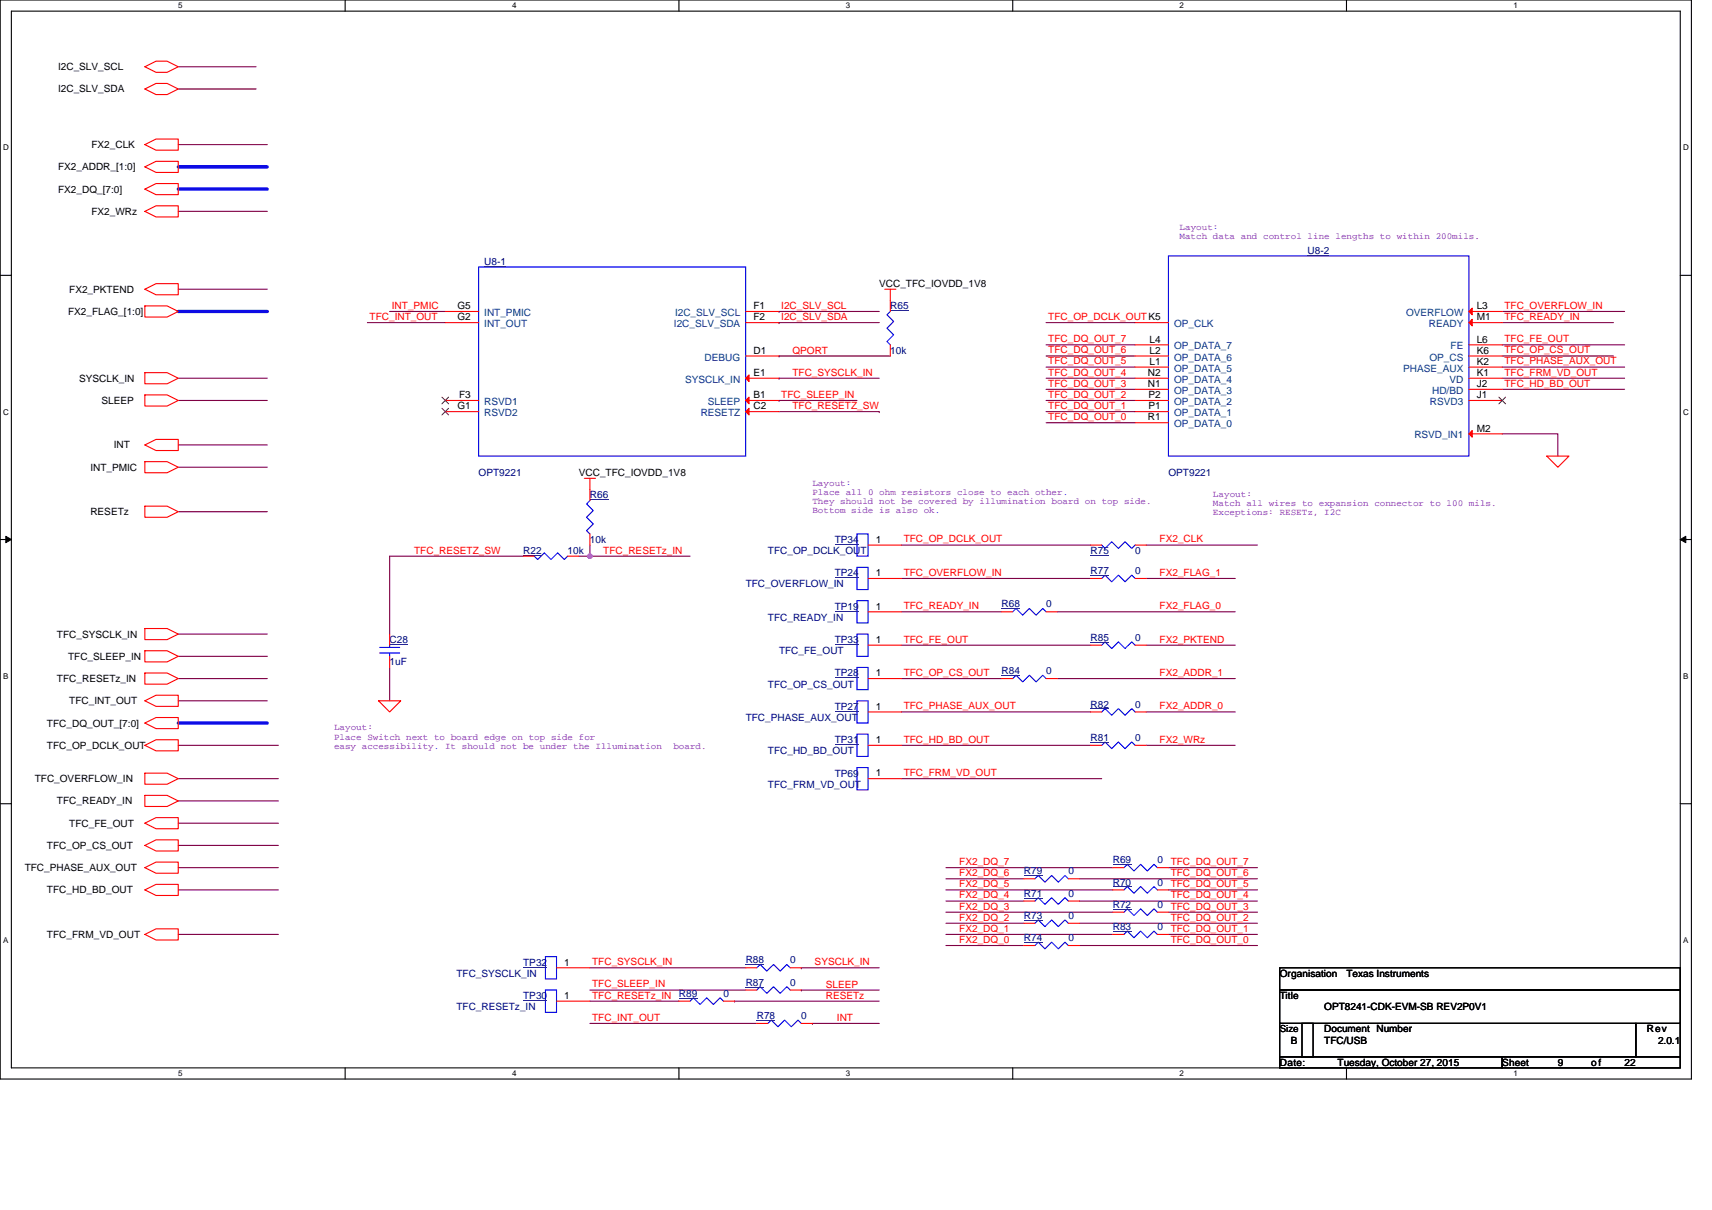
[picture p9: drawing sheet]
<svg xmlns="http://www.w3.org/2000/svg" width="297mm" height="210mm" viewBox="0 0 297 210" stroke-linecap="round" stroke-linejoin="round" font-family="sans-serif">
<defs><g id="words">
<g font-size="1.7">
<text x="10.1" y="12.2">I2C_SLV_SCL</text>
<text x="10.1" y="16">I2C_SLV_SDA</text>
<text x="10.1" y="29.6">FX2_ADDR_[1:0]</text>
<text x="15.9" y="25.7">FX2_CLK</text>
<text x="10.1" y="33.4">FX2_DQ_[7:0]</text>
<text x="15.9" y="37.3">FX2_WRz</text>
<text x="12" y="50.8">FX2_PKTEND</text>
<text x="79.4" y="53.7">G5</text>
<text x="130.7" y="53.7">F1</text>
<text x="152.5" y="49.8">VCC_TFC_IOVDD_1V8</text>
<text x="256.2" y="53.7">L3</text>
<text x="11.8" y="54.6">FX2_FLAG_[1:0]</text>
<text x="79.4" y="55.6">G2</text>
<text x="130.7" y="55.6">F2</text>
<text x="199.4" y="59.5">L4</text>
<text x="256.2" y="59.5">L6</text>
<text x="256.2" y="55.6">M1</text>
<text x="130.7" y="61.4">D1</text>
<text x="130.7" y="65.2">E1</text>
<text x="199.2" y="65.2">N2</text>
<text x="199.4" y="63.3">L1</text>
<text x="199.4" y="61.4">L2</text>
<text x="256.2" y="65.2">K1</text>
<text x="256.2" y="61.4">K6</text>
<text x="256.2" y="63.3">K2</text>
<text x="13.7" y="66.2">SYSCLK_IN</text>
<text x="17.6" y="70.1">SLEEP</text>
<text x="79.4" y="71">G1</text>
<text x="79.7" y="69.1">F3</text>
<text x="130.7" y="69.1">B1</text>
<text x="130.7" y="71">C2</text>
<text x="199.2" y="67.2">N1</text>
<text x="199.3" y="71">P1</text>
<text x="199.3" y="69.1">P2</text>
<text x="256.2" y="69.1">J1</text>
<text x="256.2" y="67.2">J2</text>
<text x="19.7" y="77.8">INT</text>
<text x="199.2" y="73">R1</text>
<text x="256.2" y="74.9">M2</text>
<text x="15.7" y="81.7">INT_PMIC</text>
<text x="100.4" y="82.6">VCC_TFC_IOVDD_1V8</text>
<text x="15.7" y="89.4">RESETz</text>
<text x="152" y="94.2">1</text>
<text x="152" y="100">1</text>
<text x="152" y="105.8">1</text>
<text x="9.9" y="110.6">TFC_SYSCLK_IN</text>
<text x="152" y="111.6">1</text>
<text x="9.9" y="118.3">TFC_RESETz_IN</text>
<text x="11.8" y="114.5">TFC_SLEEP_IN</text>
<text x="152" y="117.4">1</text>
<text x="12" y="122.2">TFC_INT_OUT</text>
<text x="152" y="123.2">1</text>
<text x="8.2" y="126.1">TFC_DQ_OUT_[7:0]</text>
<text x="8.2" y="129.9">TFC_OP_DCLK_OUT</text>
<text x="152" y="128.9">1</text>
<text x="6" y="135.7">TFC_OVERFLOW_IN</text>
<text x="152" y="134.7">1</text>
<text x="9.9" y="139.6">TFC_READY_IN</text>
<text x="12" y="143.4">TFC_FE_OUT</text>
<text x="8.2" y="147.3">TFC_OP_CS_OUT</text>
<text x="4.3" y="151.2">TFC_PHASE_AUX_OUT</text>
<text x="8.2" y="155">TFC_HD_BD_OUT</text>
<text x="8.2" y="162.8">TFC_FRM_VD_OUT</text>
<text x="97.9" y="167.6">1</text>
<text x="97.9" y="173.3">1</text>
<text x="222" y="169.5">Organisation</text>
<text x="222" y="173.4">Title</text>
<text x="233.6" y="169.5">Texas Instruments</text>
<text x="222" y="179.1">Size</text>
<text x="229.8" y="179.2">Document Number</text>
<text x="229.8" y="175.3">OPT8241-CDK-EVM-SB REV2P0V1</text>
<text x="285.7" y="179.2">Rev</text>
<text x="222" y="184.9">Date:</text>
<text x="224" y="181.1">B</text>
<text x="229.8" y="181.1">TFC/USB</text>
<text x="232.1" y="184.9">Tuesday, October 27, 2015</text>
<text x="260.6" y="184.9">Sheet</text>
<text x="270.3" y="184.9">9</text>
<text x="276.1" y="184.9">of</text>
<text x="281.9" y="184.9">22</text>
<text x="287.7" y="181.1">2.0.1</text>
</g>
<g font-size="1.7" fill="#000080">
<text x="84" y="46">U8-1</text>
<text x="226.9" y="44">U8-2</text>
<text x="154.5" y="53.7">R65</text>
<text x="154.5" y="61.4">10k</text>
<text x="83" y="82.6">OPT9221</text>
<text x="202.7" y="82.6">OPT9221</text>
<text x="102.4" y="86.5">R66</text>
<text x="102.4" y="94.2">10k</text>
<text x="144.8" y="94.2">TP34</text>
<text x="90.8" y="96.2">R22</text>
<text x="98.5" y="96.2">10k</text>
<text x="129.4" y="101.9">TFC_OVERFLOW_IN</text>
<text x="133.2" y="96.2">TFC_OP_DCLK_OUT</text>
<text x="144.8" y="100">TP24</text>
<text x="189.2" y="99.6">R77</text>
<text x="189.2" y="96.2">R75</text>
<text x="196.9" y="99.6">0</text>
<text x="196.9" y="96.2">0</text>
<text x="133.2" y="107.7">TFC_READY_IN</text>
<text x="144.8" y="105.8">TP19</text>
<text x="173.8" y="105.4">R68</text>
<text x="181.5" y="105.4">0</text>
<text x="67.6" y="111.6">C28</text>
<text x="135.2" y="113.5">TFC_FE_OUT</text>
<text x="144.8" y="111.6">TP33</text>
<text x="189.2" y="111.2">R85</text>
<text x="196.9" y="111.2">0</text>
<text x="67.6" y="115.5">1uF</text>
<text x="133.2" y="119.3">TFC_OP_CS_OUT</text>
<text x="144.8" y="117.4">TP28</text>
<text x="173.8" y="117">R84</text>
<text x="181.5" y="117">0</text>
<text x="129.4" y="125.1">TFC_PHASE_AUX_OUT</text>
<text x="144.8" y="123.2">TP27</text>
<text x="189.2" y="122.8">R82</text>
<text x="196.9" y="122.8">0</text>
<text x="133.2" y="130.9">TFC_HD_BD_OUT</text>
<text x="144.8" y="129">TP31</text>
<text x="189.2" y="128.6">R81</text>
<text x="196.9" y="128.6">0</text>
<text x="133.2" y="136.7">TFC_FRM_VD_OUT</text>
<text x="144.8" y="134.8">TP69</text>
<text x="193.1" y="149.8">R69</text>
<text x="200.8" y="149.8">0</text>
<text x="177.6" y="155.6">R71</text>
<text x="177.6" y="151.7">R79</text>
<text x="185.4" y="155.6">0</text>
<text x="185.4" y="151.7">0</text>
<text x="193.1" y="153.7">R70</text>
<text x="200.8" y="153.7">0</text>
<text x="177.6" y="159.5">R73</text>
<text x="185.4" y="159.5">0</text>
<text x="193.1" y="157.5">R72</text>
<text x="193.1" y="161.4">R83</text>
<text x="200.8" y="157.5">0</text>
<text x="200.8" y="161.4">0</text>
<text x="90.8" y="167.6">TP32</text>
<text x="129.4" y="167.2">R88</text>
<text x="137.1" y="167.2">0</text>
<text x="177.6" y="163.3">R74</text>
<text x="185.4" y="163.3">0</text>
<text x="79.2" y="169.5">TFC_SYSCLK_IN</text>
<text x="90.8" y="173.4">TP30</text>
<text x="117.8" y="173">R89</text>
<text x="125.5" y="173">0</text>
<text x="129.4" y="171">R87</text>
<text x="137.1" y="171">0</text>
<text x="79.2" y="175.3">TFC_RESETz_IN</text>
<text x="131.3" y="176.8">R78</text>
<text x="139" y="176.8">0</text>
</g>
<g font-size="1.7" fill="#f00">
<text x="68" y="53.6">INT_PMIC</text>
<text x="135.6" y="53.6">I2C_SLV_SCL</text>
<text x="261" y="53.6">TFC_OVERFLOW_IN</text>
<text x="64.1" y="55.5">TFC_INT_OUT</text>
<text x="135.6" y="55.5">I2C_SLV_SDA</text>
<text x="181.9" y="55.5">TFC_OP_DCLK_OUTK5</text>
<text x="181.9" y="59.4">TFC_DQ_OUT_7</text>
<text x="261" y="55.5">TFC_READY_IN</text>
<text x="261" y="59.4">TFC_FE_OUT</text>
<text x="137.5" y="61.4">QPORT</text>
<text x="137.5" y="65.2">TFC_SYSCLK_IN</text>
<text x="181.9" y="61.3">TFC_DQ_OUT_6</text>
<text x="181.9" y="63.2">TFC_DQ_OUT_5</text>
<text x="181.9" y="65.2">TFC_DQ_OUT_4</text>
<text x="261" y="61.3">TFC_OP_CS_OUT</text>
<text x="261" y="63.2">TFC_PHASE_AUX_OUT</text>
<text x="261" y="65.2">TFC_FRM_VD_OUT</text>
<text x="135.6" y="69">TFC_SLEEP_IN</text>
<text x="137.5" y="71">TFC_RESETZ_SW</text>
<text x="181.9" y="69">TFC_DQ_OUT_2</text>
<text x="181.9" y="71">TFC_DQ_OUT_1</text>
<text x="181.9" y="67.1">TFC_DQ_OUT_3</text>
<text x="261" y="67.1">TFC_HD_BD_OUT</text>
<text x="181.9" y="72.9">TFC_DQ_OUT_0</text>
<text x="156.8" y="94.1">TFC_OP_DCLK_OUT</text>
<text x="201.2" y="94.1">FX2_CLK</text>
<text x="71.9" y="96.1">TFC_RESETZ_SW</text>
<text x="104.7" y="96.1">TFC_RESETz_IN</text>
<text x="156.8" y="99.9">TFC_OVERFLOW_IN</text>
<text x="201.2" y="99.9">FX2_FLAG_1</text>
<text x="156.8" y="105.7">TFC_READY_IN</text>
<text x="201.2" y="105.7">FX2_FLAG_0</text>
<text x="156.8" y="111.5">TFC_FE_OUT</text>
<text x="201.2" y="111.5">FX2_PKTEND</text>
<text x="156.8" y="117.3">TFC_OP_CS_OUT</text>
<text x="201.2" y="117.3">FX2_ADDR_1</text>
<text x="156.8" y="123.1">TFC_PHASE_AUX_OUT</text>
<text x="201.2" y="123.1">FX2_ADDR_0</text>
<text x="156.8" y="128.9">TFC_HD_BD_OUT</text>
<text x="201.2" y="128.9">FX2_WRz</text>
<text x="156.8" y="134.7">TFC_FRM_VD_OUT</text>
<text x="166.4" y="150.1">FX2_DQ_7</text>
<text x="166.4" y="154">FX2_DQ_5</text>
<text x="166.4" y="152">FX2_DQ_6</text>
<text x="166.4" y="155.9">FX2_DQ_4</text>
<text x="203.1" y="152">TFC_DQ_OUT_6</text>
<text x="203.1" y="154">TFC_DQ_OUT_5</text>
<text x="203.1" y="155.9">TFC_DQ_OUT_4</text>
<text x="203.1" y="150.1">TFC_DQ_OUT_7</text>
<text x="166.4" y="157.8">FX2_DQ_3</text>
<text x="166.4" y="161.7">FX2_DQ_1</text>
<text x="166.4" y="159.8">FX2_DQ_2</text>
<text x="203.1" y="159.8">TFC_DQ_OUT_2</text>
<text x="203.1" y="161.7">TFC_DQ_OUT_1</text>
<text x="203.1" y="157.8">TFC_DQ_OUT_3</text>
<text x="102.7" y="167.5">TFC_SYSCLK_IN</text>
<text x="141.3" y="167.5">SYSCLK_IN</text>
<text x="166.4" y="163.6">FX2_DQ_0</text>
<text x="203.1" y="163.6">TFC_DQ_OUT_0</text>
<text x="102.7" y="171.4">TFC_SLEEP_IN</text>
<text x="102.7" y="173.3">TFC_RESETz_IN</text>
<text x="143.3" y="171.4">SLEEP</text>
<text x="143.3" y="173.3">RESETz</text>
<text x="102.7" y="177.1">TFC_INT_OUT</text>
<text x="145.2" y="177.2">INT</text>
</g>
<g font-size="1.7" fill="#004080">
<text x="84" y="56.8">INT_OUT</text>
<text x="84" y="54.8">INT_PMIC</text>
<text x="116.9" y="56.8">I2C_SLV_SDA</text>
<text x="117.1" y="54.8">I2C_SLV_SCL</text>
<text x="203.7" y="56.8">OP_CLK</text>
<text x="244" y="54.8">OVERFLOW</text>
<text x="247.9" y="56.8">READY</text>
<text x="122.2" y="62.6">DEBUG</text>
<text x="203.7" y="64.5">OP_DATA_5</text>
<text x="203.7" y="62.6">OP_DATA_6</text>
<text x="203.7" y="60.6">OP_DATA_7</text>
<text x="243.5" y="64.5">PHASE_AUX</text>
<text x="248" y="62.6">OP_CS</text>
<text x="251.7" y="60.6">FE</text>
<text x="84" y="70.3">RSVD1</text>
<text x="118.9" y="66.4">SYSCLK_IN</text>
<text x="122.8" y="70.3">SLEEP</text>
<text x="203.7" y="68.3">OP_DATA_3</text>
<text x="203.7" y="66.4">OP_DATA_4</text>
<text x="203.7" y="70.3">OP_DATA_2</text>
<text x="248.1" y="70.3">RSVD3</text>
<text x="248.5" y="68.3">HD/BD</text>
<text x="251.5" y="66.4">VD</text>
<text x="84" y="72.2">RSVD2</text>
<text x="121.6" y="72.2">RESETZ</text>
<text x="203.7" y="72.2">OP_DATA_1</text>
<text x="203.7" y="74.1">OP_DATA_0</text>
<text x="245.4" y="76.1">RSVD_IN1</text>
</g>
<g font-size="1.6" fill="#8000ff">
<text x="204.7" y="39.9">Layout:</text>
<text x="204.7" y="41.5">Match data and control line lengths to within 200mils.</text>
<text x="141" y="84.3">Layout:</text>
<text x="141" y="85.9">Place all 0 ohm resistors close to each other.</text>
<text x="141" y="87.5">They should not be covered by illumination board on top side.</text>
<text x="141" y="89.1">Bottom side is also ok.</text>
<text x="210.5" y="86.2">Layout:</text>
<text x="210.5" y="87.8">Match all wires to expansion connector to 100 mils.</text>
<text x="210.5" y="89.4">Exceptions: RESETz, I2C</text>
<text x="58" y="126.8">Layout:</text>
<text x="58" y="128.4">Place Switch next to board edge on top side for</text>
<text x="58" y="130">easy accessibility. It should not be under the Illumination</text>
<text x="116.8" y="130">board.</text>
</g>
<g font-size="1.4">
<text x="30.9" y="1.4">5</text>
<text x="88.8" y="1.4">4</text>
<text x="146.8" y="1.4">3</text>
<text x="204.7" y="1.4">2</text>
<text x="262.6" y="1.4">1</text>
<text x=".5" y="26.1">D</text>
<text x="292" y="26.1">D</text>
<text x=".5" y="71.9">C</text>
<text x="292" y="71.9">C</text>
<text x=".5" y="117.8">B</text>
<text x="292" y="117.8">B</text>
<text x=".5" y="163.6">A</text>
<text x="292" y="163.6">A</text>
<text x="30.9" y="186.8">5</text>
<text x="88.8" y="186.8">4</text>
<text x="146.8" y="186.8">3</text>
<text x="204.7" y="186.8">2</text>
<text x="262.6" y="186.8">1</text>
</g>
</g></defs>
<path d="M0 0h293.5v187.3h-293.5zM2 1.9h289.5v183.4h-289.5z" fill="none" stroke="#000" stroke-width=".19"/>
<g fill="#fff">
<path d="M30.9 .2h.8v1.5h-.8z"/>
<path d="M30.9 185.5h.8v1.6h-.8z"/>
</g>
<path d="M59.9 0v1.9M59.9 185.3v2" fill="none" stroke="#000" stroke-width=".19"/>
<g fill="#fff">
<path d="M88.8 .2h.8v1.5h-.8z"/>
<path d="M88.8 185.5h.8v1.6h-.8z"/>
</g>
<path d="M117.8 0v1.9M117.8 185.3v2" fill="none" stroke="#000" stroke-width=".19"/>
<g fill="#fff">
<path d="M146.8 .2h.7v1.5h-.7z"/>
<path d="M146.8 185.5h.7v1.6h-.7z"/>
</g>
<path d="M175.7 0v1.9M175.7 185.3v2" fill="none" stroke="#000" stroke-width=".19"/>
<g fill="#fff">
<path d="M204.7 .2h.7v1.5h-.7z"/>
<path d="M204.7 185.5h.7v1.6h-.7z"/>
</g>
<path d="M233.6 0v1.9M233.6 185.3v2" fill="none" stroke="#000" stroke-width=".19"/>
<g fill="#fff">
<path d="M262.6 .2h.7v1.5h-.7z"/>
<path d="M262.6 185.5h.7v1.6h-.7z"/>
<path d="M.5 24.9h1v1.5h-1z"/>
<path d="M292 24.9h1v1.5h-1z"/>
<path d="M.5 70.7h1v1.5h-1z"/>
<path d="M292 70.7h1v1.5h-1z"/>
</g>
<path d="M0 47.8h2M291.5 47.8h2" fill="none" stroke="#000" stroke-width=".19"/>
<g fill="#fff">
<path d="M.5 116.6h1v1.5h-1z"/>
<path d="M292 116.6h.9v1.5h-.9z"/>
</g>
<path d="M0 93.6h2M291.5 93.6h2" fill="none" stroke="#000" stroke-width=".19"/>
<path d="M1 93.1l1 .5-1 .6zM291.5 93.6l1-.5v1.1z" fill="#000" stroke="#000" stroke-width=".17"/>
<g fill="#fff">
<path d="M.5 162.4h1v1.5h-1z"/>
<path d="M292 162.4h.9v1.5h-.9z"/>
</g>
<path d="M0 139.5h2M291.5 139.5h2M222 168h69.5v3.8h-69.5zM222 171.8h69.5v5.8h-69.5zM222 177.6h5.8v5.8h-5.8zM225.9 177.6h57.9v5.8h-57.9zM283.8 177.6h7.7v5.8h-7.7zM222 183.4h38.6v1.9h-38.6zM260.6 183.4h30.9v1.9h-30.9z" fill="none" stroke="#000" stroke-width=".19"/>
<g fill="none" stroke="#800040" stroke-width=".19">
<path d="M30.9 15.4h13.5M30.9 11.6h13.5M30.9 25.1h15.5M30.9 36.7h15.5M30.9 50.2h15.5M63.7 56h13.6M67.6 54.1h9.7M135.2 56h.1M135.2 54.1h.1M135.2 56h17.3M135.2 54.1h17.3M181.5 56h15.4"/>
<path d="M181.5 59.8h15.4M260.6 59.8h21.3M260.6 54.1h21.3M260.6 56h19.3M30.9 65.6h15.5M30.9 69.5h15.5M30.9 77.2h15.5M135.2 61.8h.1M135.2 65.6h.1M135.2 69.5h.1M135.2 61.8h19.3M135.2 71.4h17.3"/>
<path d="M135.2 69.5h13.5M135.2 65.6h17.3M152.5 71.4h.1M181.5 61.8h15.4M181.5 63.7h15.4M181.5 65.6h15.4M181.5 69.5h15.4M181.5 71.4h15.4M181.5 73.4h15.4M181.5 67.6h15.4M260.6 75.3h9.7v3.8M260.6 65.6h21.3"/>
<path d="M260.6 67.6h21.3M260.6 63.7h21.3M260.6 61.8h19.3M30.9 81.1h15.5M30.9 88.8h15.5M90.8 96.5h-23.2v13.5M100.4 96.5h2M102.4 94.6v1.9M102.4 96.5h17.3M156.4 94.6h32.8M198.9 94.6h19.3M30.9 110h15.5"/>
<path d="M30.9 113.9h15.5M30.9 117.8h15.5M67.6 115.8v5.8M156.4 100.4h32.8M156.4 112h32.8M156.4 106.2h17.4M156.4 117.8h17.4M183.4 106.2h30.9M183.4 117.8h30.9M198.9 100.4h15.4M198.9 112h15.4M30.9 121.6h15.5"/>
<path d="M30.9 135.1h17.4M30.9 139h17.4M30.9 129.3h17.4M156.4 129.3h32.8M156.4 123.5h32.8M156.4 135.1h34.8M198.9 129.3h15.4M198.9 123.5h15.4M30.9 142.9h17.4M30.9 146.7h17.4M30.9 154.4h17.4M30.9 150.6h17.4"/>
<path d="M164.1 150.6h29M164.1 154.4h29M164.1 158.3h29M164.1 152.5h13.5M164.1 156.4h13.5M187.3 152.5h30.9M187.3 156.4h30.9M202.7 154.4h15.5M202.7 150.6h15.5M202.7 158.3h15.5M30.9 162.2h17.4M102.4 177.6h28.9"/>
<path d="M102.4 168h27M102.4 171.8h27M102.4 173.7h15.4M127.4 173.7h.1M127.4 173.7h25.1M139 168h.1M139 171.8h.1M139 168h13.5M139 171.8h13.5M141 177.6h11.5M141 177.6h.1M164.1 162.2h29"/>
<path d="M164.1 160.2h13.5M164.1 164.1h13.5M187.3 160.2h30.9M187.3 164.1h30.9M202.7 162.2h15.5"/>
</g>
<path d="M30.9 29h15.5M30.9 32.8h15.5M30.9 54.1h15.5M30.9 125.5h15.5" fill="none" stroke="#00f" stroke-width=".58"/>
<circle cx="102.3" cy="96.5" r=".38" fill="#f0f" stroke="#f0f" stroke-width=".19"/>
<g fill="none" stroke="#f00" stroke-width=".19">
<path d="M25.1 11.6l2-1h1.9l1.9 1-1.9 1h-1.9zM25.1 15.4l2-.9h1.9l1.9 .9-1.9 1h-1.9zM25.1 36.7l2-1h3.8v1.9h-3.8zM25.1 25.1l2-1h3.8v2h-3.8zM25.1 29l2-1h3.8v1.9h-3.8zM25.1 32.8l2-.9h3.8v1.9h-3.8zM25.1 50.2l2-1h3.8v2h-3.8zM25.1 53.1h3.9l1.9 1-1.9 .9h-3.9zM77.3 56h5.7M77.3 54.1h5.7M129.4 54.1h5.8M129.4 56h5.8"/>
<path d="M153.5 50.2h1.9M154.5 50.2v3.9M154.5 59.8v2M196.9 56h5.8M196.9 59.8h5.8M254.9 54.1h5.7M254.9 59.8h5.7M254.9 56h5.7M25.1 64.7h3.9l1.9 .9-1.9 1h-3.9zM25.1 68.5h3.9l1.9 1-1.9 1h-3.9zM25.1 77.2l2-.9h3.8v1.9h-3.8zM77.3 69.5h5.7"/>
<path d="M77.3 71.4h5.7M129.4 69.5h5.8M129.4 71.4h5.8M129.4 61.8h5.8M129.4 65.6h5.8M196.9 63.7h5.8M196.9 61.8h5.8M196.9 67.6h5.8M196.9 65.6h5.8M196.9 71.4h5.8M196.9 69.5h5.8M196.9 73.4h5.8"/>
<path d="M254.9 69.5h5.7M254.9 67.6h5.7M254.9 65.6h5.7M254.9 63.7h5.7M254.9 61.8h5.7M254.9 75.3h5.7M268.4 79.1h3.8l-1.9 2zM25.1 80.1h3.9l1.9 1-1.9 .9h-3.9zM25.1 87.8h3.9l1.9 1-1.9 1h-3.9zM90.8 96.5h1.9M98.5 96.5h1.9M101.4 83h1.9"/>
<path d="M102.4 83v3.9M102.4 92.7v1.9M150.6 94.6h5.8M189.2 94.6h2M196.9 94.6h2M25.1 109.1h3.9l1.9 .9-1.9 1h-3.9zM25.1 112.9h3.9l1.9 1-1.9 1h-3.9zM25.1 116.8h3.9l1.9 1-1.9 .9h-3.9zM67.6 110v2M67.6 113.9v1.9M150.6 117.8h5.8M150.6 100.4h5.8"/>
<path d="M150.6 106.2h5.8M150.6 112h5.8M173.8 117.8h1.9M173.8 106.2h1.9M181.5 117.8h1.9M181.5 106.2h1.9M189.2 112h2M189.2 100.4h2M196.9 112h2M196.9 100.4h2M25.1 125.5l2-1h3.8v1.9h-3.8zM25.1 121.6l2-1h3.8v2h-3.8z"/>
<path d="M25.1 129.3l2-.9h3.8v1.9h-3.8zM25.1 134.2h3.9l1.9 .9-1.9 1h-3.9zM25.1 138h3.9l1.9 1-1.9 1h-3.9zM65.7 121.6h3.8l-1.9 1.9zM150.6 129.3h5.8M150.6 135.1h5.8M150.6 123.5h5.8M189.2 129.3h2M189.2 123.5h2M196.9 129.3h2M196.9 123.5h2M25.1 142.9l2-1h3.8v1.9h-3.8z"/>
<path d="M25.1 146.7l2-1h3.8v2h-3.8zM25.1 150.6l2-1h3.8v1.9h-3.8zM25.1 154.4l2-.9h3.8v1.9h-3.8zM177.6 156.4h2M177.6 152.5h2M185.4 156.4h1.9M185.4 152.5h1.9M193.1 158.3h1.9M193.1 150.6h1.9M193.1 154.4h1.9M200.8 158.3h1.9M200.8 150.6h1.9"/>
<path d="M200.8 154.4h1.9M25.1 162.2l2-1h3.8v1.9h-3.8zM96.6 173.7h5.8M96.6 168h5.8M117.8 173.7h1.9M125.5 173.7h1.9M129.4 171.8h1.9M129.4 168h1.9M131.3 177.6h1.9M137.1 171.8h1.9M137.1 168h1.9M139 177.6h2"/>
<path d="M177.6 160.2h2M177.6 164.1h2M185.4 160.2h1.9M185.4 164.1h1.9M193.1 162.2h1.9M200.8 162.2h1.9"/>
</g>
<g fill="none" stroke="#00f" stroke-width=".19">
<path d="M83 46.3h46.4v32.8h-46.4zM154.5 54.1l-.6 .5 1.1 1.2-1.1 1.2 1.1 1.1-1.1 1.2 .6 .5M202.7 44.4h52.2v34.7h-52.2zM92.7 96.5l.6 .6 1.1-1.2 1.2 1.2 1.2-1.2 1.1 1.2 .6-.6M102.4 86.9l-.6 .5 1.1 1.2-1.1 1.2 1.1 1.1-1.1 1.2 .6 .6M148.7 98.5h1.9v3.8h-1.9zM148.7 92.7h1.9v3.8h-1.9zM191.2 94.6l.5 .6 1.2-1.2 1.1 1.2 1.2-1.2 1.2 1.2 .5-.6M65.9 113.3h3.4M65.9 112.4h3.4M67.6 112v.4M67.6 113.3v.6"/>
<path d="M148.7 115.8h1.9v3.9h-1.9zM148.7 104.2h1.9v3.9h-1.9zM148.7 110h1.9v3.9h-1.9zM175.7 117.8l.6-.6 1.1 1.1 1.2-1.1 1.2 1.1 1.1-1.1 .6 .6M175.7 106.2l.6-.6 1.1 1.2 1.2-1.2 1.2 1.2 1.1-1.2 .6 .6M191.2 112l.5-.6 1.2 1.1 1.1-1.1 1.2 1.1 1.2-1.1 .5 .6M191.2 100.4l.5-.6 1.2 1.2 1.1-1.2 1.2 1.2 1.2-1.2 .5 .6M148.7 127.4h1.9v3.9h-1.9zM148.7 133.2h1.9v3.9h-1.9zM148.7 121.6h1.9v3.9h-1.9zM191.2 129.3l.5-.5 1.2 1.1 1.1-1.1 1.2 1.1 1.2-1.1 .5 .5M191.2 123.5l.5-.5 1.2 1.1 1.1-1.1 1.2 1.1 1.2-1.1 .5 .5"/>
<path d="M179.6 156.4l.5-.6 1.2 1.1 1.2-1.1 1.1 1.1 1.2-1.1 .6 .6M179.6 152.5l.5-.6 1.2 1.2 1.2-1.2 1.1 1.2 1.2-1.2 .6 .6M195 158.3l.6-.6 1.1 1.2 1.2-1.2 1.2 1.2 1.1-1.2 .6 .6M195 150.6l.6-.6 1.1 1.2 1.2-1.2 1.2 1.2 1.1-1.2 .6 .6M195 154.4l.6-.5 1.1 1.1 1.2-1.1 1.2 1.1 1.1-1.1 .6 .5M94.6 171.8h2v3.9h-2zM94.6 166h2v3.9h-2zM119.7 173.7l.6-.5 1.2 1.1 1.1-1.1 1.2 1.1 1.1-1.1 .6 .5M131.3 171.8l.6-.6 1.1 1.2 1.2-1.2 1.2 1.2 1.1-1.2 .6 .6M131.3 168l.6-.6 1.1 1.1 1.2-1.1 1.2 1.1 1.1-1.1 .6 .6M133.2 177.6l.6-.6 1.2 1.2 1.1-1.2 1.2 1.2 1.2-1.2 .5 .6M179.6 160.2l.5-.6 1.2 1.2 1.2-1.2 1.1 1.2 1.2-1.2 .6 .6"/>
<path d="M179.6 164.1l.5-.6 1.2 1.2 1.2-1.2 1.1 1.2 1.2-1.2 .6 .6M195 162.2l.6-.6 1.1 1.1 1.2-1.1 1.2 1.1 1.1-1.1 .6 .6"/>
</g>
<g fill="none" stroke="#000080" stroke-width=".17">
<path d="M84 46.2h3.8M154.5 53.9h3.2M226.9 44.3h3.7M90.8 96.4h3.2M102.4 86.7h3.1M144.8 94.5h4.2M189.2 96.4h3.2M189.2 99.9h3.2M67.6 111.8h3.2M144.8 117.6h4.2M144.8 100.3h4.2M144.8 111.8h4.2"/>
<path d="M144.8 106.1h4.2M173.8 117.2h3.2M173.8 105.7h3.2M189.2 111.5h3.2M144.8 129.2h4.2M144.8 123.4h4.2M189.2 128.8h3.2M189.2 123h3.2M177.6 155.9h3.2M177.6 159.7h3.2M177.6 152h3.2M193.1 157.8h3.2"/>
<path d="M193.1 150.1h3.2M193.1 153.9h3.2M90.8 173.6h4.1M90.8 167.8h4.1M117.8 173.2h3.2M129.4 171.3h3.2M129.4 167.4h3.2M131.3 177.1h3.2M177.6 163.6h3.2M193.1 161.6h3.2"/>
</g>
<path d="M76.7 68.9l1.1 1.2M76.7 70.9l1.1 1.1M77.8 68.9l-1.1 1.2M77.8 70.9l-1.1 1.1M260.1 68.9l1.1 1.2M261.2 68.9l-1.1 1.2" fill="none" stroke="#804000" stroke-width=".17"/>
<g fill="#f00" stroke="#f00" stroke-width=".19">
<path d="M254.9 54.1l.5-.6v1.1z"/>
<path d="M254.9 56l.5-.6v1.2z"/>
<path d="M254.9 75.3l.5-.6v1.2z"/>
<path d="M129.4 69.5l.6-.6v1.2z"/>
<path d="M129.4 71.4l.6-.5v1.1z"/>
<path d="M129.4 65.6l.6-.5v1.1z"/>
</g>
<use href="#words"/>
</svg>
